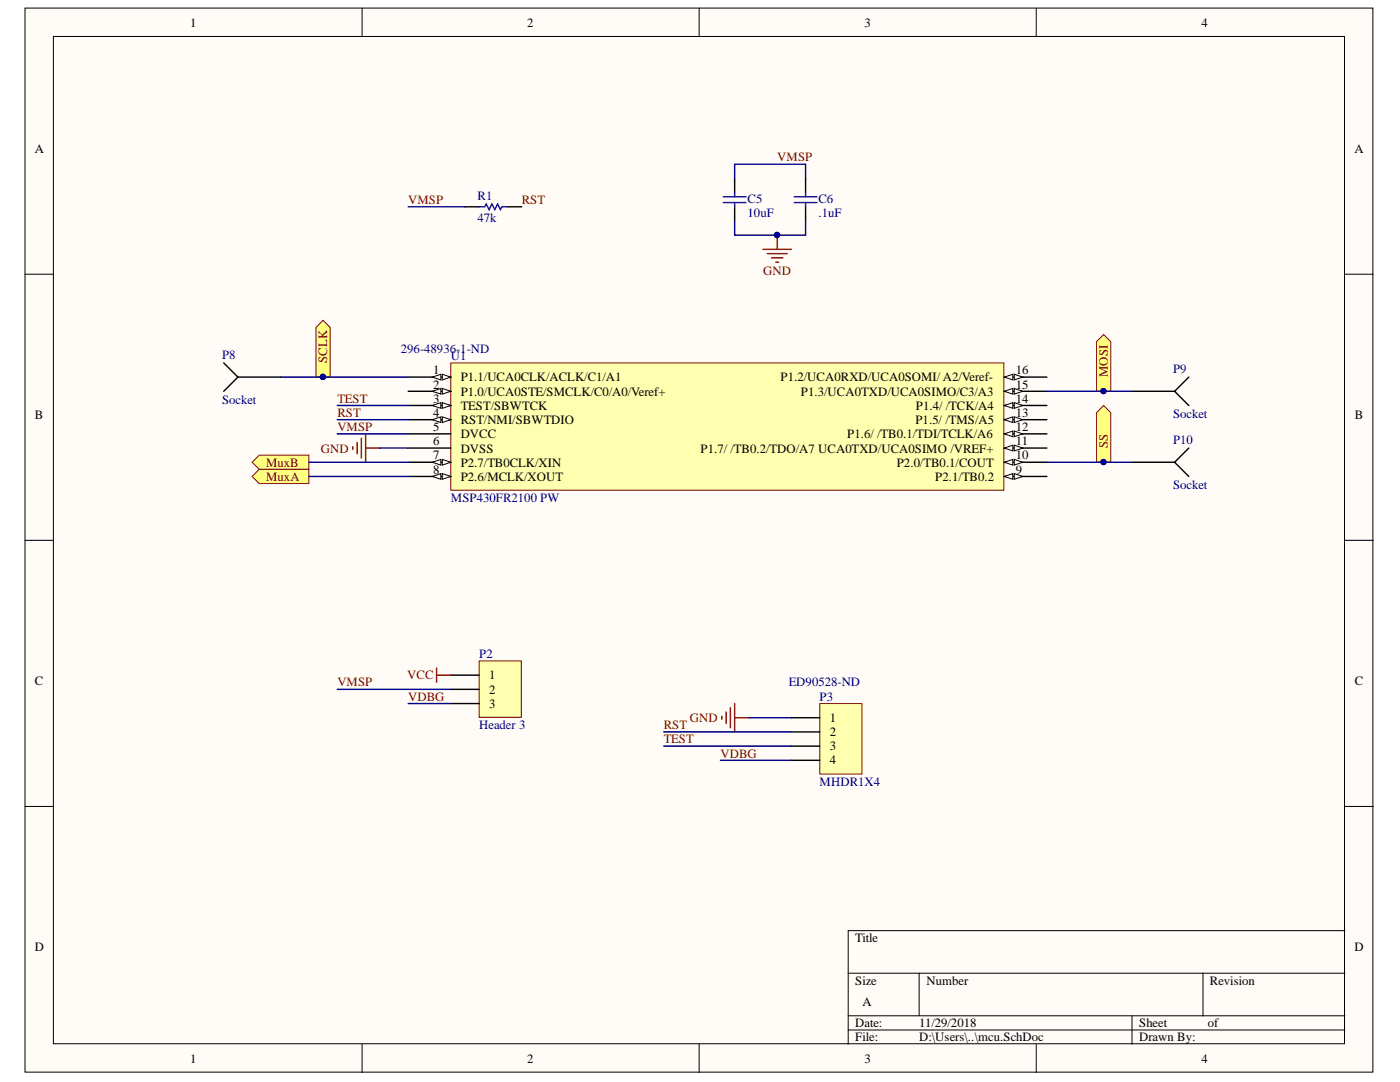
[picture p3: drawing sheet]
<svg xmlns="http://www.w3.org/2000/svg" width="279mm" height="216mm" viewBox="0 0 279 216" stroke-linecap="round" stroke-linejoin="round" font-family="sans-serif">
<defs><g id="words">
<g font-size="2.5">
<text x="38" y="5.3">1</text>
<text x="105.2" y="5.3">2</text>
<text x="172.5" y="5.3">3</text>
<text x="239.8" y="5.3">4</text>
<text x="6.9" y="30.4">A</text>
<text x="270.3" y="30.4">A</text>
<text x="86.4" y="74.7">1</text>
<text x="86.4" y="77.5">2</text>
<text x="91.9" y="76.1">P1.1/UCA0CLK/ACLK/C1/A1</text>
<text x="155.8" y="76.1">P1.2/UCA0RXD/UCA0SOMI/ A2/Veref-</text>
<text x="202.7" y="77.5">15</text>
<text x="202.7" y="74.7">16</text>
<text x="6.9" y="83.5">B</text>
<text x="86.4" y="80.3">3</text>
<text x="86.4" y="83.2">4</text>
<text x="91.9" y="79">P1.0/UCA0STE/SMCLK/C0/A0/Veref+</text>
<text x="91.9" y="81.8">TEST/SBWTCK</text>
<text x="159.9" y="79">P1.3/UCA0TXD/UCA0SIMO/C3/A3</text>
<text x="182.8" y="81.8">P1.4/ /TCK/A4</text>
<text x="202.7" y="83.2">13</text>
<text x="202.7" y="80.3">14</text>
<text x="270.4" y="83.5">B</text>
<text x="86.4" y="86">5</text>
<text x="86.4" y="88.9">6</text>
<text x="91.9" y="84.6">RST/NMI/SBWTDIO</text>
<text x="91.9" y="87.4">DVCC</text>
<text x="169.1" y="87.4">P1.6/ /TB0.1/TDI/TCLK/A6</text>
<text x="182.7" y="84.6">P1.5/ /TMS/A5</text>
<text x="202.7" y="88.9">11</text>
<text x="202.7" y="86">12</text>
<text x="86.4" y="91.7">7</text>
<text x="86.4" y="94.5">8</text>
<text x="91.9" y="90.3">DVSS</text>
<text x="91.9" y="93.1">P2.7/TB0CLK/XIN</text>
<text x="91.9" y="96">P2.6/MCLK/XOUT</text>
<text x="139.8" y="90.3">P1.7/ /TB0.2/TDO/A7 UCA0TXD/UCA0SIMO /VREF+</text>
<text x="179" y="93.1">P2.0/TB0.1/COUT</text>
<text x="186.7" y="96">P2.1/TB0.2</text>
<text x="202.7" y="94.5">9</text>
<text x="202.7" y="91.7">10</text>
<text x="6.9" y="136.6">C</text>
<text x="97.6" y="135.5">1</text>
<text x="270.4" y="136.6">C</text>
<text x="97.6" y="138.4">2</text>
<text x="97.6" y="141.2">3</text>
<text x="165.6" y="144.1">1</text>
<text x="165.6" y="146.9">2</text>
<text x="165.6" y="149.8">3</text>
<text x="165.6" y="152.5">4</text>
<text x="6.9" y="189.7">D</text>
<text x="170.7" y="188">Title</text>
<text x="270.3" y="189.7">D</text>
<text x="170.7" y="196.5">Size</text>
<text x="184.9" y="196.5">Number</text>
<text x="241.5" y="196.5">Revision</text>
<text x="172.1" y="200.7">A</text>
<text x="170.7" y="205">Date:</text>
<text x="170.7" y="207.8">File:</text>
<text x="183.5" y="205">11/29/2018</text>
<text x="183.5" y="207.8">D:\Users\..\mcu.SchDoc</text>
<text x="227.3" y="205">Sheet</text>
<text x="227.3" y="207.8">Drawn By:</text>
<text x="241" y="205">of</text>
<text x="38" y="212.1">1</text>
<text x="105.2" y="212.1">2</text>
<text x="172.5" y="212.1">3</text>
<text x="239.8" y="212.1">4</text>
</g>
<g font-size="2.5" fill="#800000">
<text x="155.1" y="32.2">VMSP</text>
<text x="81.4" y="40.7">VMSP</text>
<text x="104.1" y="40.7">RST</text>
<text x="152.3" y="54.9">GND</text>
<text x="65.3" y="72.4" transform="rotate(-90 65.3 72.4)">SCLK</text>
<text x="221.1" y="75.3" transform="rotate(-90 221.1 75.3)">MOSI</text>
<text x="67.3" y="83.2">RST</text>
<text x="67.3" y="80.3">TEST</text>
<text x="67.3" y="86">VMSP</text>
<text x="221.1" y="89.4" transform="rotate(-90 221.1 89.4)">SS</text>
<text x="53.1" y="93.1">MuxB</text>
<text x="53.1" y="96">MuxA</text>
<text x="64" y="90.3">GND</text>
<text x="67.3" y="137">VMSP</text>
<text x="81.3" y="135.5">VCC</text>
<text x="81.4" y="139.9">VDBG</text>
<text x="132.5" y="145.5">RST</text>
<text x="132.5" y="148.3">TEST</text>
<text x="137.7" y="144.1">GND</text>
<text x="143.8" y="151.2">VDBG</text>
</g>
<g font-size="2.5" fill="#000080">
<text x="95.3" y="39.8">R1</text>
<text x="149.2" y="40.4">C5</text>
<text x="163.3" y="40.4">C6</text>
<text x="95.3" y="44.4">47k</text>
<text x="149.2" y="43.3">10uF</text>
<text x="163.3" y="43.3">.1uF</text>
<text x="44.3" y="71.6">P8</text>
<text x="80" y="70.4">296-48936-1-ND</text>
<text x="90" y="71.9">U1</text>
<text x="234.1" y="74.4">P9</text>
<text x="44.3" y="80.7">Socket</text>
<text x="234.1" y="83.5">Socket</text>
<text x="234.1" y="88.6">P10</text>
<text x="90" y="100.2">MSP430FR2100 PW</text>
<text x="234.1" y="97.7">Socket</text>
<text x="95.7" y="131.3">P2</text>
<text x="157.4" y="137">ED90528-ND</text>
<text x="163.6" y="139.9">P3</text>
<text x="95.7" y="145.5">Header 3</text>
<text x="163.6" y="156.9">MHDR1X4</text>
</g>
</g></defs>
<g fill="#fffcf8" stroke="#000" stroke-width=".2">
<path d="M5 1.6h269v212.3h-269z"/>
<path d="M10.7 7.3h257.6v201h-257.6z"/>
</g>
<g fill="none" stroke="#000" stroke-width=".2">
<path d="M72.3 1.6v5.7M139.5 1.6v5.7M206.8 1.6v5.7M5 54.7h5.7M268.4 54.7h5.7M5 107.8h5.7M268.4 107.8h5.7M5 160.9h5.7M268.4 160.9h5.7M169.3 194.2h99.1M183.4 194.2v8.5M240.1 194.2v8.5"/>
<path d="M268.4 185.7h-99.1v22.7M72.3 208.4v5.6M139.5 208.4v5.6M169.3 202.7h99.1M169.3 205.5h99.1M206.8 208.4v5.6M225.9 202.7v5.7"/>
</g>
<path d="M90 72.4h110.3v25.4h-110.3z" fill="#ffffb0" stroke="#800000" stroke-width=".2"/>
<path d="M81.5 75.2h8.5" fill="none" stroke="#000" stroke-width=".28"/>
<path d="M88.3 74.7l1.7 .5-1.7 .6z" fill="#fffcf8"/>
<path d="M88.3 74.7l1.7 .5-1.7 .6z" fill="none" stroke="#000" stroke-width=".2"/>
<path d="M86.3 75.2l1.7-.5v1.1z" fill="#fffcf8"/>
<path d="M86.3 75.2l1.7-.5v1.1z" fill="none" stroke="#000" stroke-width=".2"/>
<path d="M81.5 78.1h8.5" fill="none" stroke="#000" stroke-width=".28"/>
<path d="M88.3 77.5l1.7 .6-1.7 .5z" fill="#fffcf8"/>
<path d="M88.3 77.5l1.7 .6-1.7 .5z" fill="none" stroke="#000" stroke-width=".2"/>
<path d="M86.3 78.1l1.7-.6v1.1z" fill="#fffcf8"/>
<path d="M86.3 78.1l1.7-.6v1.1z" fill="none" stroke="#000" stroke-width=".2"/>
<path d="M81.5 80.9h8.5" fill="none" stroke="#000" stroke-width=".28"/>
<path d="M88.3 80.3l1.7 .6-1.7 .6z" fill="#fffcf8"/>
<path d="M88.3 80.3l1.7 .6-1.7 .6z" fill="none" stroke="#000" stroke-width=".2"/>
<path d="M86.3 80.9l1.7-.6v1.2z" fill="#fffcf8"/>
<path d="M86.3 80.9l1.7-.6v1.2z" fill="none" stroke="#000" stroke-width=".2"/>
<path d="M81.5 83.7h8.5" fill="none" stroke="#000" stroke-width=".28"/>
<path d="M88.3 83.2l1.7 .5-1.7 .6z" fill="#fffcf8"/>
<path d="M88.3 83.2l1.7 .5-1.7 .6z" fill="none" stroke="#000" stroke-width=".2"/>
<path d="M86.3 83.7l1.7-.5v1.1z" fill="#fffcf8"/>
<path d="M86.3 83.7l1.7-.5v1.1z" fill="none" stroke="#000" stroke-width=".2"/>
<path d="M81.5 86.6h8.5M81.5 89.4h8.5M81.5 92.2h8.5" fill="none" stroke="#000" stroke-width=".28"/>
<path d="M88.3 91.7l1.7 .5-1.7 .6z" fill="#fffcf8"/>
<path d="M88.3 91.7l1.7 .5-1.7 .6z" fill="none" stroke="#000" stroke-width=".2"/>
<path d="M86.3 92.2l1.7-.5v1.1z" fill="#fffcf8"/>
<path d="M86.3 92.2l1.7-.5v1.1z" fill="none" stroke="#000" stroke-width=".2"/>
<path d="M81.5 95.1h8.5" fill="none" stroke="#000" stroke-width=".28"/>
<path d="M88.3 94.5l1.7 .6-1.7 .5z" fill="#fffcf8"/>
<path d="M88.3 94.5l1.7 .6-1.7 .5z" fill="none" stroke="#000" stroke-width=".2"/>
<path d="M86.3 95.1l1.7-.6v1.1z" fill="#fffcf8"/>
<path d="M86.3 95.1l1.7-.6v1.1z" fill="none" stroke="#000" stroke-width=".2"/>
<path d="M200.4 95.1h8.5" fill="none" stroke="#000" stroke-width=".28"/>
<path d="M200.4 95.1l1.7-.6v1.1z" fill="#fffcf8"/>
<path d="M200.4 95.1l1.7-.6v1.1z" fill="none" stroke="#000" stroke-width=".2"/>
<path d="M202.4 94.5l1.7 .6-1.7 .5z" fill="#fffcf8"/>
<path d="M202.4 94.5l1.7 .6-1.7 .5z" fill="none" stroke="#000" stroke-width=".2"/>
<path d="M200.4 92.2h8.5" fill="none" stroke="#000" stroke-width=".28"/>
<path d="M200.4 92.2l1.7-.5v1.1z" fill="#fffcf8"/>
<path d="M200.4 92.2l1.7-.5v1.1z" fill="none" stroke="#000" stroke-width=".2"/>
<path d="M202.4 91.7l1.7 .5-1.7 .6z" fill="#fffcf8"/>
<path d="M202.4 91.7l1.7 .5-1.7 .6z" fill="none" stroke="#000" stroke-width=".2"/>
<path d="M200.4 89.4h8.5" fill="none" stroke="#000" stroke-width=".28"/>
<path d="M200.4 89.4l1.7-.6v1.2z" fill="#fffcf8"/>
<path d="M200.4 89.4l1.7-.6v1.2z" fill="none" stroke="#000" stroke-width=".2"/>
<path d="M202.4 88.8l1.7 .6-1.7 .6z" fill="#fffcf8"/>
<path d="M202.4 88.8l1.7 .6-1.7 .6z" fill="none" stroke="#000" stroke-width=".2"/>
<path d="M200.4 86.6h8.5" fill="none" stroke="#000" stroke-width=".28"/>
<path d="M200.4 86.6l1.7-.6v1.1z" fill="#fffcf8"/>
<path d="M200.4 86.6l1.7-.6v1.1z" fill="none" stroke="#000" stroke-width=".2"/>
<path d="M202.4 86l1.7 .6-1.7 .5z" fill="#fffcf8"/>
<path d="M202.4 86l1.7 .6-1.7 .5z" fill="none" stroke="#000" stroke-width=".2"/>
<path d="M200.4 83.7h8.5" fill="none" stroke="#000" stroke-width=".28"/>
<path d="M200.4 83.7l1.7-.5v1.1z" fill="#fffcf8"/>
<path d="M200.4 83.7l1.7-.5v1.1z" fill="none" stroke="#000" stroke-width=".2"/>
<path d="M202.4 83.2l1.7 .5-1.7 .6z" fill="#fffcf8"/>
<path d="M202.4 83.2l1.7 .5-1.7 .6z" fill="none" stroke="#000" stroke-width=".2"/>
<path d="M200.4 80.9h8.5" fill="none" stroke="#000" stroke-width=".28"/>
<path d="M200.4 80.9l1.7-.6v1.2z" fill="#fffcf8"/>
<path d="M200.4 80.9l1.7-.6v1.2z" fill="none" stroke="#000" stroke-width=".2"/>
<path d="M202.4 80.3l1.7 .6-1.7 .6z" fill="#fffcf8"/>
<path d="M202.4 80.3l1.7 .6-1.7 .6z" fill="none" stroke="#000" stroke-width=".2"/>
<path d="M200.4 78.1h8.5" fill="none" stroke="#000" stroke-width=".28"/>
<path d="M200.4 78.1l1.7-.6v1.1z" fill="#fffcf8"/>
<path d="M200.4 78.1l1.7-.6v1.1z" fill="none" stroke="#000" stroke-width=".2"/>
<path d="M202.4 77.5l1.7 .6-1.7 .5z" fill="#fffcf8"/>
<path d="M202.4 77.5l1.7 .6-1.7 .5z" fill="none" stroke="#000" stroke-width=".2"/>
<path d="M200.4 75.2h8.5" fill="none" stroke="#000" stroke-width=".28"/>
<path d="M200.4 75.2l1.7-.5v1.1z" fill="#fffcf8"/>
<path d="M200.4 75.2l1.7-.5v1.1z" fill="none" stroke="#000" stroke-width=".2"/>
<path d="M202.4 74.7l1.7 .5-1.7 .6z" fill="#fffcf8"/>
<path d="M202.4 74.7l1.7 .5-1.7 .6z" fill="none" stroke="#000" stroke-width=".2"/>
<path d="M70.4 89.1v.6M71.3 88.3v2.2M72.1 87.4v4M73 86.6v5.6M73 89.4h2.8" fill="none" stroke="#800000" stroke-width=".28"/>
<g fill="#ffff80" stroke="#800000" stroke-width=".2">
<path d="M50.3 92.2l1.4-1.4h9.9v2.9h-9.9z" fill-rule="evenodd"/>
<path d="M50.3 95.1l1.4-1.4h9.9v2.8h-9.9z" fill-rule="evenodd"/>
<path d="M218.8 68.2l1.5-1.5 1.4 1.5v9.9h-2.9z" fill-rule="evenodd"/>
</g>
<circle cx="220.2" cy="78" r=".52" fill="#000080" stroke="#000080" stroke-width=".2"/>
<path d="M218.8 82.3l1.5-1.4 1.4 1.4v9.9h-2.9z" fill-rule="evenodd" fill="#ffff80" stroke="#800000" stroke-width=".2"/>
<circle cx="220.2" cy="92.2" r=".52" fill="#000080" stroke="#000080" stroke-width=".2"/>
<path d="M163.6 140.4h8.4v14.1h-8.4z" fill="#ffffb0" stroke="#800000" stroke-width=".2"/>
<path d="M157.9 143.2h5.7M157.9 146h5.7M157.9 148.9h5.7M157.9 151.7h5.7" fill="none" stroke="#000" stroke-width=".28"/>
<path d="M95.6 131.9h8.4v11.2h-8.4z" fill="#ffffb0" stroke="#800000" stroke-width=".2"/>
<path d="M146.6 35.6v2.8M160.8 35.6v2.8M92.8 41.3h2.8M101.3 41.3h2.8M146.6 41.3v2.8M160.8 41.3v2.8M90 134.7h5.6M90 137.6h5.6M90 140.4h5.6" fill="none" stroke="#000" stroke-width=".28"/>
<path d="M152.3 49.8h5.6M153.1 50.6h4M154 51.5h2.2M154.8 52.3h.6M155.1 46.9v2.9M87.1 133.3v2.8M87.1 134.7h2.9M144.1 142.9v.6M144.9 142.1v2.2M145.8 141.2v4M146.6 140.4v5.6M146.6 143.2h2.8" fill="none" stroke="#800000" stroke-width=".28"/>
<path d="M144.3 39.3h4.6M146.6 38.4v.9M158.5 39.3h4.5M160.8 38.4v.9M95.6 41.3h1.2l.2-.6 .6 1.1 .6-1.1 .5 1.1 .6-1.1 .6 1.1 .3-.5h1.1M144.3 40.4h4.6M146.6 40.4v.9M158.5 40.4h4.5M160.8 40.4v.9" fill="none" stroke="#00f" stroke-width=".28"/>
<circle cx="155.1" cy="46.9" r=".52" fill="#000080" stroke="#000080" stroke-width=".2"/>
<path d="M63.1 65.3l1.4-1.4 1.4 1.4v9.9h-2.8z" fill-rule="evenodd" fill="#ffff80" stroke="#800000" stroke-width=".2"/>
<g fill="#000080" stroke="#000080" stroke-width=".2">
<circle cx="64.4" cy="75.2" r=".52"/>
<circle cx="155.1" cy="46.9" r=".52"/>
<circle cx="220.2" cy="78" r=".52"/>
<circle cx="220.2" cy="92.2" r=".52"/>
</g>
<g fill="none" stroke="#000080" stroke-width=".28">
<path d="M146.6 35.6v-2.8h14.2v2.8M81.5 41.3h11.3M146.6 44.1v2.8h14.2v-2.8M56 75.2h25.5M208.9 78.1h17M61.6 95.1h19.9M61.6 92.2h19.9M67.3 86.6h14.2M67.3 83.7h14.2M67.3 80.9h14.2M75.8 89.4h5.7M208.9 92.2h17"/>
<path d="M67.3 137.6h22.7M81.5 140.4h8.5M132.5 146h25.4M132.5 148.9h25.4M143.8 151.7h14.1M149.4 143.2h8.5"/>
</g>
<path d="M44.6 72.4l2.9 2.8-2.9 2.9M47.5 75.2h8.5M225.9 78.1h8.5M237.3 75.2l-2.9 2.9 2.9 2.8M225.9 92.2h8.5M237.3 89.4l-2.9 2.8 2.9 2.9" fill="none" stroke="#000" stroke-width=".28"/>
<use href="#words"/>
</svg>
